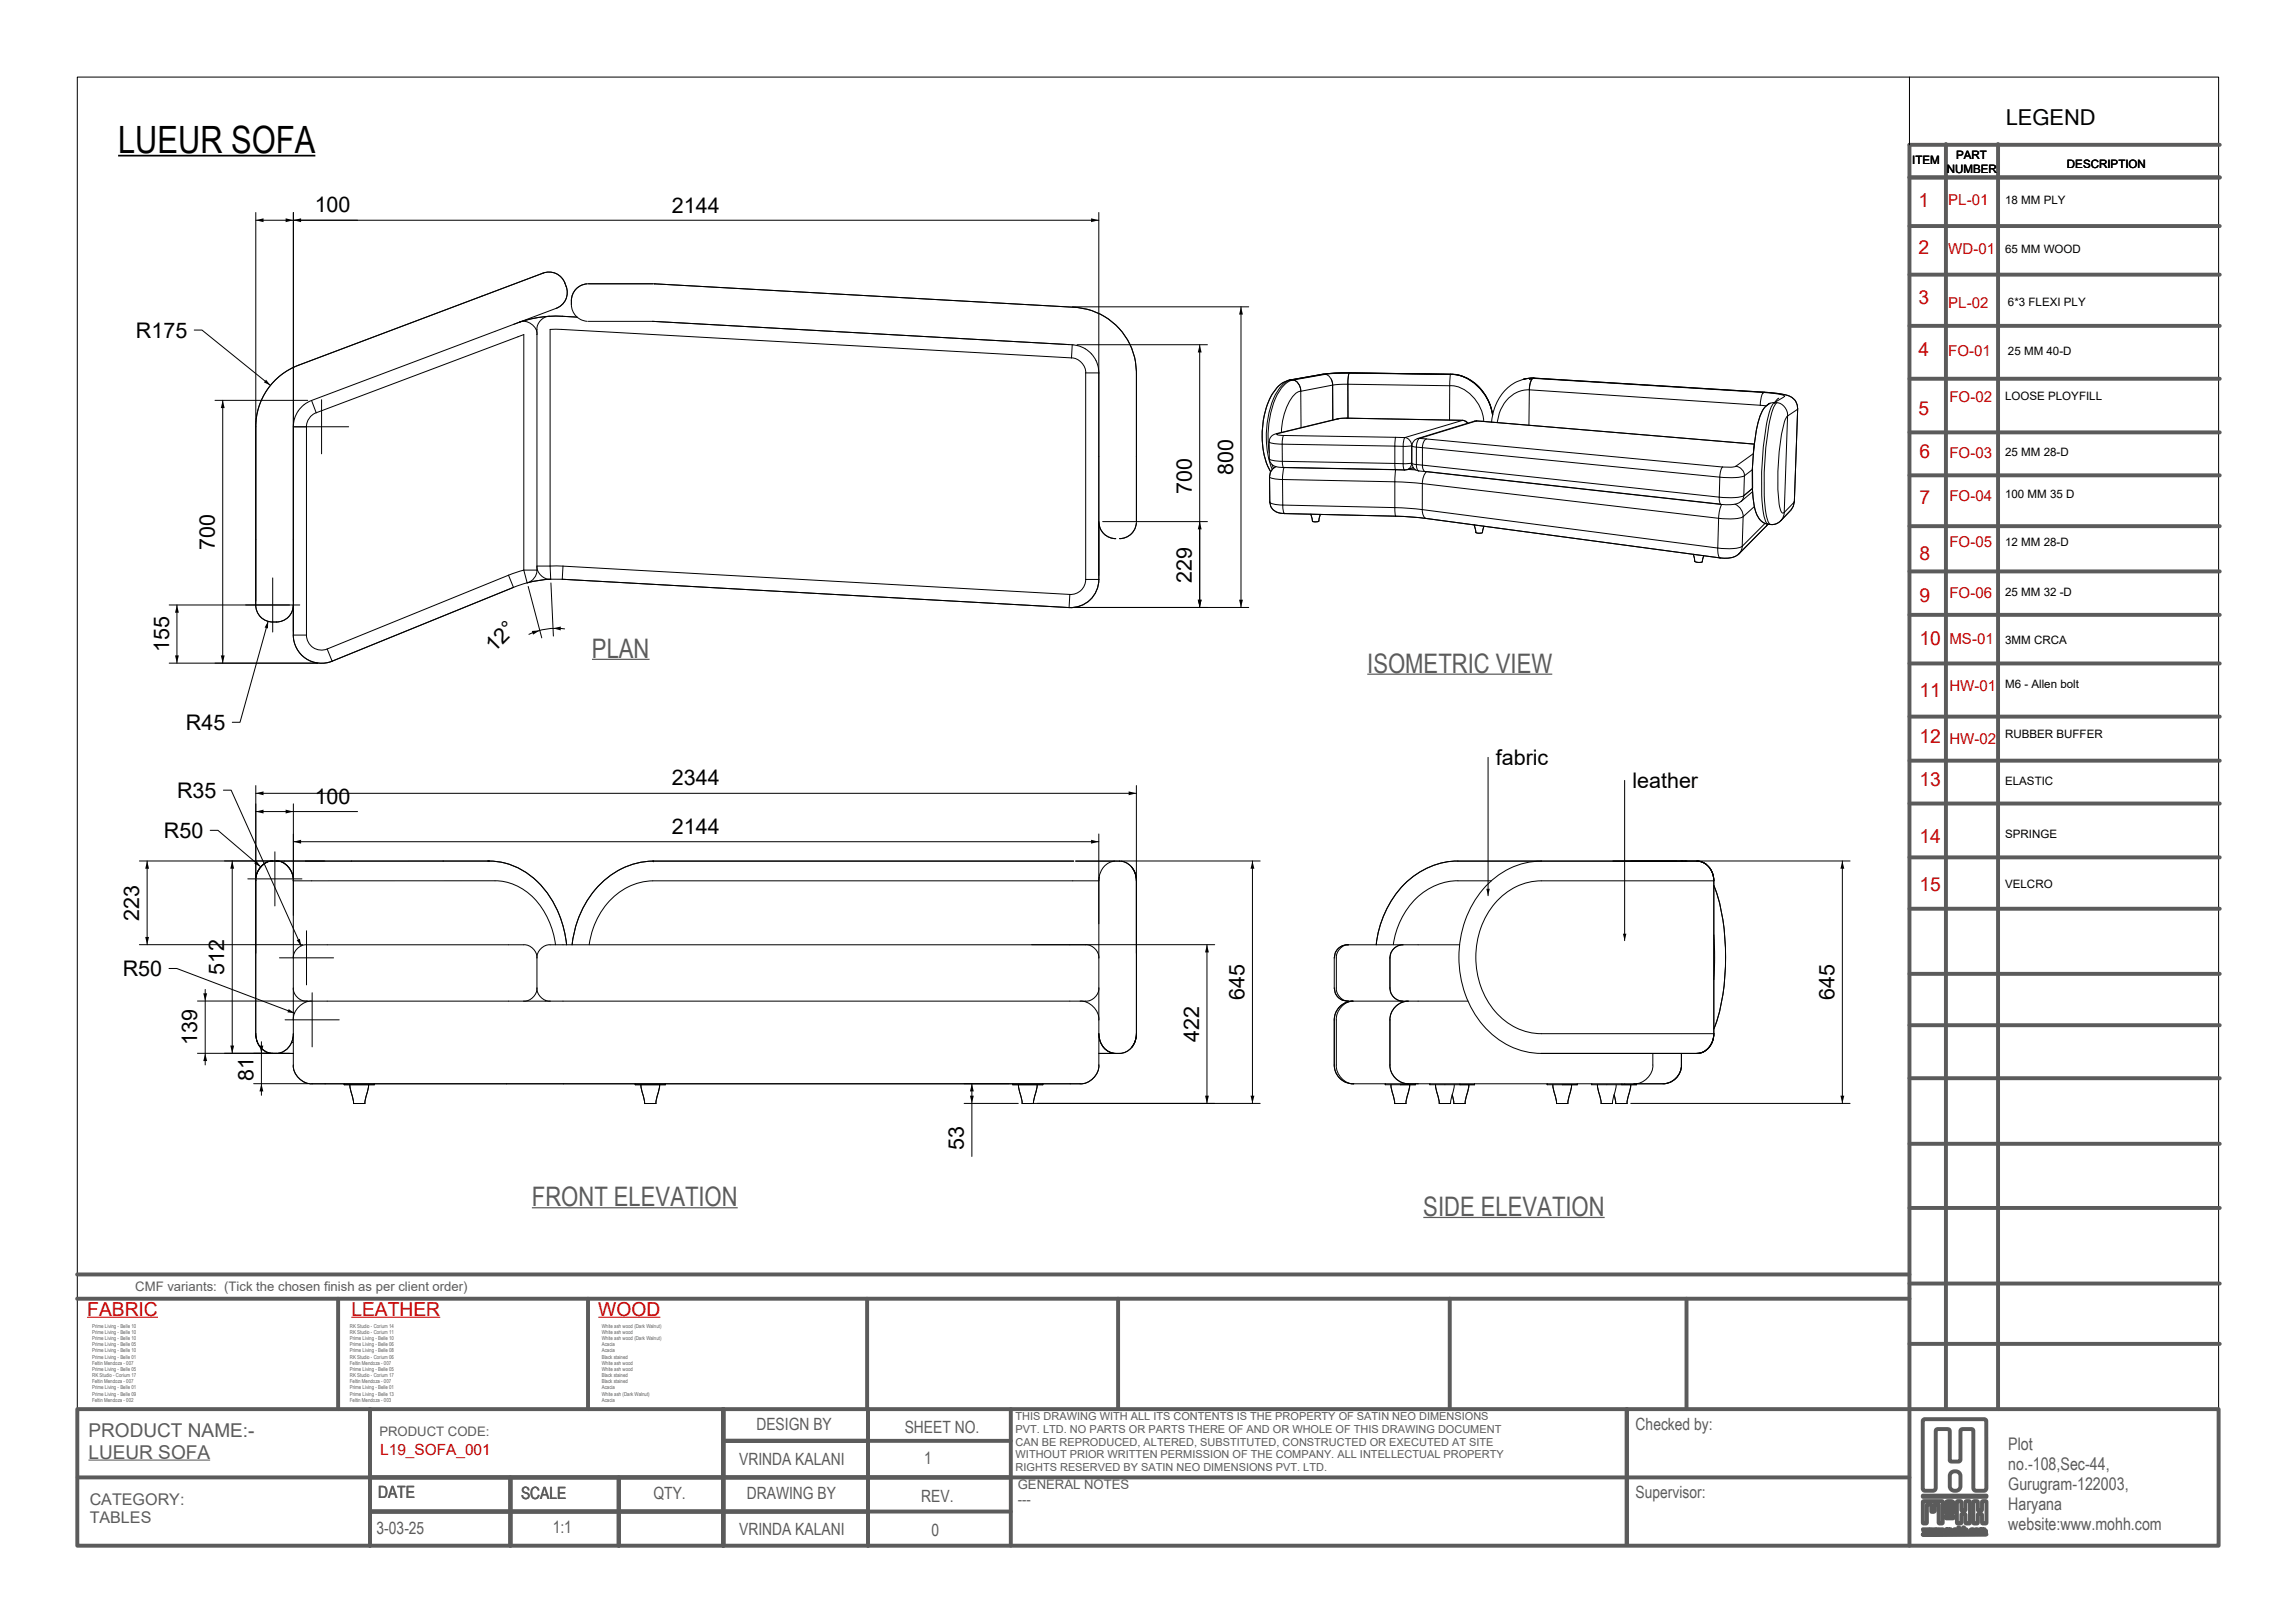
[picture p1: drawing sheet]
<svg xmlns="http://www.w3.org/2000/svg" width="297mm" height="210mm" viewBox="0 0 297 210" stroke-linecap="round" stroke-linejoin="round" font-family="sans-serif">
<defs><g id="words">
<text font-size="4.9" x="15.3" y="19.8">LUEUR SOFA</text>
<g font-size="3.5" fill="#5b5b5b">
<text x="76.6" y="85.1">PLAN</text>
<text x="176.9" y="87">ISOMETRIC VIEW</text>
<text x="68.8" y="156">FRONT ELEVATION</text>
<text x="184.1" y="157.3">SIDE ELEVATION</text>
</g>
<g font-size="2.8">
<text x="259.5" y="16.1">LEGEND</text>
<text x="40.7" y="27.5">100</text>
<text x="86.9" y="27.5">2144</text>
<text x="17.6" y="43.7">R175</text>
<text x="154.2" y="63.9" transform="rotate(-90 154.2 63.9)">700</text>
<text x="159.5" y="61.5" transform="rotate(-90 159.5 61.5)">800</text>
<text x="27.8" y="71.1" transform="rotate(-90 27.8 71.1)">700</text>
<text x="154.2" y="75.4" transform="rotate(-90 154.2 75.4)">229</text>
<text x="21.9" y="84.4" transform="rotate(-90 21.9 84.4)">155</text>
<text x="63.9" y="84.5" transform="rotate(-45 63.9 84.5)">12°</text>
<text x="24" y="94.4">R45</text>
<text x="86.9" y="101.6">2344</text>
<text x="193.5" y="99">fabric</text>
<text x="211.2" y="102">leather</text>
<text x="22.9" y="103.2">R35</text>
<text x="40.7" y="104">100</text>
<text x="86.9" y="107.9">2144</text>
<text x="21.2" y="108.4">R50</text>
<text x="18" y="119.2" transform="rotate(-90 18 119.2)">223</text>
<text x="15.9" y="126.3">R50</text>
<text x="29" y="126.2" transform="rotate(-90 29 126.2)">512</text>
<text x="161" y="129.4" transform="rotate(-90 161 129.4)">645</text>
<text x="237.3" y="129.4" transform="rotate(-90 237.3 129.4)">645</text>
<text x="25.5" y="135.2" transform="rotate(-90 25.5 135.2)">139</text>
<text x="155.1" y="134.8" transform="rotate(-90 155.1 134.8)">422</text>
<text x="32.8" y="139.8" transform="rotate(-90 32.8 139.8)">81</text>
<text x="124.7" y="148.7" transform="rotate(-90 124.7 148.7)">53</text>
</g>
<g font-size="2.5" fill="#c80000">
<text x="248.2" y="26.8">1</text>
<text x="248.2" y="32.8">2</text>
<text x="248.2" y="39.4">3</text>
<text x="248.2" y="46">4</text>
<text x="248.2" y="53.7">5</text>
<text x="248.3" y="59.2">6</text>
<text x="248.3" y="65.2">7</text>
<text x="248.3" y="72.5">8</text>
<text x="248.3" y="77.9">9</text>
<text x="248.3" y="83.5">10</text>
<text x="248.3" y="90.2">11</text>
<text x="248.3" y="96.1">12</text>
<text x="248.3" y="101.7">13</text>
<text x="248.3" y="109.1">14</text>
<text x="248.3" y="115.3">15</text>
<text x="11.3" y="170.2">FABRIC</text>
<text x="45.5" y="170.2">LEATHER</text>
<text x="77.4" y="170.2">WOOD</text>
</g>
<g font-size="2.5" fill="#5b5b5b">
<text x="11.4" y="185.9">PRODUCT NAME:-</text>
<text x="11.4" y="188.7">LUEUR SOFA</text>
</g>
<g font-size="2.2" fill="#5b5b5b">
<text x="97.8" y="185.1">DESIGN BY</text>
<text x="117" y="185.4">SHEET NO.</text>
<text x="211.6" y="185.1">Checked by:</text>
<text x="95.6" y="189.6">VRINDA KALANI</text>
<text x="119.6" y="189.5">1</text>
<text x="259.8" y="187.6">Plot</text>
<text x="259.8" y="190.1">no.-108,Sec-44,</text>
<text x="48.9" y="193.8">DATE</text>
<text x="67.4" y="193.9">SCALE</text>
<text x="84.5" y="193.9">QTY.</text>
<text x="96.6" y="193.9">DRAWING BY</text>
<text x="119.2" y="194.3">REV.</text>
<text x="211.6" y="193.8">Supervisor:</text>
<text x="259.8" y="192.7">Gurugram-122003,</text>
<text x="259.8" y="195.3">Haryana</text>
<text x="259.8" y="197.9">website:www.mohh.com</text>
<text x="48.7" y="198.4">3-03-25</text>
<text x="71.5" y="198.3">1:1</text>
<text x="95.6" y="198.6">VRINDA KALANI</text>
<text x="120.5" y="198.7">0</text>
</g>
<g font-size="2.1" fill="#5b5b5b">
<text x="11.6" y="194.7">CATEGORY:</text>
<text x="11.6" y="197">TABLES</text>
</g>
<text font-size="2" fill="#c80000" x="49.2" y="188.2">L19_SOFA_001</text>
<g font-size="1.9" fill="#c80000">
<text x="252" y="26.5">PL-01</text>
<text x="252" y="32.9">WD-01</text>
<text x="252" y="39.8">PL-02</text>
<text x="252" y="46.1">FO-01</text>
<text x="252.2" y="52">FO-02</text>
<text x="252.2" y="59.2">FO-03</text>
<text x="252.2" y="64.8">FO-04</text>
<text x="252.2" y="70.8">FO-05</text>
<text x="252.2" y="77.4">FO-06</text>
<text x="252.2" y="83.3">MS-01</text>
<text x="252.2" y="89.3">HW-01</text>
<text x="252.2" y="96.2">HW-02</text>
</g>
<g font-size="1.7" fill="#5b5b5b">
<text x="17.5" y="167">CMF variants: (Tick the chosen finish as per client order)</text>
<text x="49.1" y="185.8">PRODUCT CODE:</text>
<text x="131.7" y="192.6">GENERAL NOTES</text>
<text x="131.7" y="194.5">---</text>
</g>
<g font-size="1.5">
<text x="247.4" y="21.3">ITEM</text>
<text x="251.8" y="22.3">NUMBER</text>
<text x="253.1" y="20.6">PART</text>
<text x="267.4" y="21.7">DESCRIPTION</text>
<text x="259.4" y="26.4">18 MM PLY</text>
<text x="259.4" y="32.7">65 MM WOOD</text>
<text x="259.8" y="39.6">6*3 FLEXI PLY</text>
<text x="259.8" y="45.9">25 MM 40-D</text>
<text x="259.4" y="51.8">LOOSE PLOYFILL</text>
<text x="259.4" y="59">25 MM 28-D</text>
<text x="259.4" y="64.5">100 MM 35 D</text>
<text x="259.4" y="70.6">12 MM 28-D</text>
<text x="259.4" y="77.1">25 MM 32 -D</text>
<text x="259.4" y="83.4">3MM CRCA</text>
<text x="259.4" y="89">M6 - Allen bolt</text>
<text x="259.4" y="95.5">RUBBER BUFFER</text>
<text x="259.4" y="101.5">ELASTIC</text>
<text x="259.4" y="108.4">SPRINGE</text>
<text x="259.4" y="114.8">VELCRO</text>
</g>
<g font-size="1.4" fill="#5b5b5b">
<text x="131.4" y="183.8">THIS DRAWING WITH ALL ITS CONTENTS IS THE PROPERTY OF SATIN NEO DIMENSIONS</text>
<text x="131.4" y="185.4">PVT. LTD. NO PARTS OR PARTS THERE OF AND OR WHOLE OF THIS DRAWING DOCUMENT</text>
<text x="131.4" y="187">CAN BE REPRODUCED, ALTERED, SUBSTITUTED, CONSTRUCTED OR EXECUTED AT SITE</text>
<text x="131.4" y="188.7">WITHOUT PRIOR WRITTEN PERMISSION OF THE COMPANY. ALL INTELLECTUAL PROPERTY</text>
<text x="131.4" y="190.3">RIGHTS RESERVED BY SATIN NEO DIMENSIONS PVT. LTD.</text>
</g>
<g font-size=".7" fill="#5b5b5b">
<text x="11.9" y="171.8">Prime Living - Belle 10</text>
<text x="11.9" y="172.6">Prime Living - Belle 10</text>
<text x="11.9" y="173.4">Prime Living - Belle 10</text>
<text x="45.3" y="171.8">RK Studio - Corium 14</text>
<text x="45.3" y="172.6">RK Studio - Corium 11</text>
<text x="45.3" y="173.4">Prime Living - Belle 10</text>
<text x="77.8" y="171.8">White ash wood (Dark Walnut)</text>
<text x="77.8" y="172.6">White ash wood</text>
<text x="77.8" y="173.4">White ash wood (Dark Walnut)</text>
<text x="11.9" y="174.2">Prime Living - Belle 05</text>
<text x="11.9" y="175">Prime Living - Belle 10</text>
<text x="11.9" y="175.8">Prime Living - Belle 01</text>
<text x="11.9" y="176.6">Feltin Mendoza - 007</text>
<text x="11.9" y="177.4">Prime Living - Belle 05</text>
<text x="11.9" y="178.2">RK Studio - Corium 17</text>
<text x="11.9" y="179">Feltin Mendoza - 007</text>
<text x="11.9" y="179.8">Prime Living - Belle 01</text>
<text x="45.3" y="174.2">Prime Living - Belle 06</text>
<text x="45.3" y="175">Prime Living - Belle 08</text>
<text x="45.3" y="175.8">RK Studio - Corium 06</text>
<text x="45.3" y="176.6">Feltin Mendoza - 007</text>
<text x="45.3" y="177.4">Prime Living - Belle 05</text>
<text x="45.3" y="178.2">RK Studio - Corium 17</text>
<text x="45.3" y="179">Feltin Mendoza - 007</text>
<text x="45.3" y="179.8">Prime Living - Belle 01</text>
<text x="77.8" y="174.2">Acacia</text>
<text x="77.8" y="175">Acacia</text>
<text x="77.8" y="175.8">Black stained</text>
<text x="77.8" y="176.6">White ash wood</text>
<text x="77.8" y="177.4">White ash wood</text>
<text x="77.8" y="178.2">Black stained</text>
<text x="77.8" y="179">Black stained</text>
<text x="77.8" y="179.8">Acacia</text>
<text x="11.9" y="180.6">Prime Living - Belle 09</text>
<text x="11.9" y="181.4">Feltin Mendoza - 002</text>
<text x="45.3" y="180.6">Prime Living - Belle 13</text>
<text x="45.3" y="181.4">Feltin Mendoza - 003</text>
<text x="77.8" y="180.6">White ash (Dark Walnut)</text>
<text x="77.8" y="181.4">Acacia</text>
</g>
</g></defs>
<!-- layer: Make2D -->
<g fill="none" stroke="#000" stroke-width=".13">
<path d="M76 36.7a2.25 2.25 0 0 0-2.1 2.7 2.19 2.19 0 0 0 2.1 2.2M76.1 36.7h8.4M84.6 36.7l53.6 3a8.6 8.6 0 0 1 8.8 9.6v18.2M39.6 55.2h-1.7v27M39.6 55.2v27M40.3 51.8a3.6 3.6 0 0 0-2.4 3.4M40.3 51.8l31.7-11.9a2.25 2.25 0 0 0 1.1-3.3 2.19 2.19 0 0 0-2.8-1.3l-31.7 12a8.5 8.5 0 0 0-5.5 7.9v23.1a2.25 2.25 0 0 0 2.7 2.2 2.19 2.19 0 0 0 2.1-2.2M40.3 51.8l.6 1.6M40.9 53.4a1.96 1.96 0 0 0-1.3 1.8M40.9 53.4l26.9-10.1v30.5M67.2 41.7a1.73 1.73 0 0 1 2.3 1.6M67.2 41.7l-.8 .3"/>
<path d="M71.1 40.9a1.72 1.72 0 0 0-1.6 1.7v31.2M71.1 40.9l3.6 .1M71.1 40.9l-2 .3-1.9 .5M76.1 41.6h8.3l53.6 3a3.8 3.8 0 0 1 4.1 4v26.4M84.4 41.6l53.9 3M138.6 46.3a1.97 1.97 0 0 1 1.8 1.9M138.6 46.3l-66-3.7h-1.4v30.6M138.7 44.6l-.1 1.7M140.4 48.2h1.7M140.4 48.2v26.8M164.2 57.2a1.66 1.66 0 0 0 1.1 .2l.6 .1M164.2 57.2v2.2"/>
<path d="M164.2 59.4a1.57 1.57 0 0 0 1.2 .3h.5M164.2 59.4a1.22 1.22 0 0 0 1.2 1l.6 .1M165.1 56.1l-.6 .3a1.02 1.02 0 0 0-.3 .8M165.3 56.1l-.1 .1 .2 .1h.6M165.3 56.1h-.2M165.9 57.5v2.2M165.9 57.5l14.5 .2M165.9 59.7l.1 .8M165.9 59.7l14.5 .3M166 56.3l-.1 .4v.8M166 56.3l14.5 .3M166.9 49.2h-.3a4.1 4.1 0 0 0-2.4 2.5 11.1 11.1 0 0 0 .2 9.3"/>
<path d="M167 49.2a3.7 3.7 0 0 0-2.3 2.4 12.8 12.8 0 0 0-.1 9.1M167 49.2h.2M167 49.2h-.1M167.2 49.2a3.7 3.7 0 0 0-2.2 2.4 13.5 13.5 0 0 0-.8 7M167.2 49.2a1.32 1.32 0 0 1 1.1 1.4M168.3 50.6a2.5 2.5 0 0 0-1.7 1.7 9 9 0 0 0-.8 3.6M168.3 50.6v4.7M171 48.4l-4.1 .8M171.2 48.4l-4.2 .8M171.2 48.4h.2M171.2 48.4h-.2M171.4 48.4a1.26 1.26 0 0 1 1 1.4l-4.1 .8"/>
<path d="M171.4 48.4l-4.2 .8M172.2 49l.2 .8M172.4 49.8v4.5M173 54.2l-7.9 1.9M173.2 54.2l1-.1 14.6 .3-14.6-.3-1.2 .1M173.2 54.2h-.2M173.2 54.2l-7.9 1.9M174.4 49.7l-2 .1M174.4 49.7v4.4M174.4 49.7l13.1 .2a4.5 4.5 0 0 1 4.1 3l.2 .8 .1 .8M174.5 48.5l-.1 1.2M174.5 48.3l-3.1 .1"/>
<path d="M174.5 48.3l-.1 .4v1M174.5 48.3l13.1 .1M174.6 48.2l-2 .1-1.6 .1M180.4 60l.1 .8M180.4 60h1.1M180.4 57.7h1.1M180.4 57.7v2.3M180.5 56.6l-.1 1.1M180.5 56.6h1.2M181.5 60l.1 .7 .1 .1M181.5 57.7v2.3M181.7 56.6l-.1 .4-.1 .7"/>
<path d="M181.7 56.6a1.05 1.05 0 0 1 .9 1.1M182.6 59.9a.88 .88 0 0 1-.5 .9M182.6 59.9l-1.1 .1M182.6 57.7h-1.1M182.6 57.7v2.2M182.6 60a1 1 0 0 0 .9 .9M182.6 57.7v2.2l.6 .2M182.6 57.7l.6 .1M183.2 57.8l.8 .1M183.2 57.8v2.3M183.3 56.7a.99 .99 0 0 0-.7 1M183.6 56.7a1.33 1.33 0 0 0-.4 1.1"/>
<path d="M183.6 56.7l.9 .1M183.6 56.7h-.3M184 57.9v2.3M184 57.9l38.5 3.8M184.5 56.8a1.21 1.21 0 0 0-.5 1.1M184.5 56.8l38.3 3.6M187.6 48.4a5.7 5.7 0 0 1 5 3.6l.3 .9 .2 .8M187.6 48.4l-.1 1v4.9M187.7 48.4l-13.1-.2-1.9 .1-1.5 .1M187.7 48.4a5.9 5.9 0 0 1 5.4 5.3 6.2 6.2 0 0 0-4.7-5.3zM188.8 54.4a1.17 1.17 0 0 1 1.1 .3M189.8 54.8l-.2-.2-.4-.2-7.5 2.2"/>
<path d="M190.7 54.5h1.1h-.1M190.7 54.5l-7.4 2.2M191 54.5h-.3M191 54.5l-7.4 2.2M191 54.5h.7M191.7 54.5l35.3 3-.2 1.2M197.1 49.1a6.1 6.1 0 0 0-4.2 5.5M197.2 49l-.1 .1 1.2-.2a1.79 1.79 0 0 0-.5 1.5M197.2 49l1.2-.1-.5 .2M197.8 50.4l29.9 2M197.8 50.4a1.9 1.9 0 0 1 .6-1.5l29.7 1.9M197.8 50.4a4.1 4.1 0 0 0-3.9 3.1l-.2 1.2"/>
<path d="M197.8 50.4v4.6M198.5 48.9l-.6 .2M198.6 49l-.1-.1 29.6 1.8a10.7 10.7 0 0 1 3.7 .7 1.68 1.68 0 0 1 .7 1.5M226.8 58.7l-2.3 1.6M228.1 50.8a2.16 2.16 0 0 0-.4 1.6M228.2 50.8l1.9 .2 .8 .3-1.4 .8M228.8 52.3l-.3 .2-.8-.1M228.8 52.3l-.6 .5a5.8 5.8 0 0 0-1 2.9 27.1 27.1 0 0 0-.2 10.1 2.21 2.21 0 0 0 1.8 2M229 52.2l-.2 .1M229.5 52.1a5.4 5.4 0 0 0-1 2.9 36.8 36.8 0 0 0-.4 11l.2 1.2a.82 .82 0 0 0 .5 .6M229.5 52.1l-.7 .2M229.5 52.1h.3"/>
<path d="M229.8 52.1a5.5 5.5 0 0 0-1 2.9 37.3 37.3 0 0 0-.4 11l.2 1.2a.84 .84 0 0 0 .5 .7M229.8 52.1a1.59 1.59 0 0 1 1.4 1.7M230.1 51.5l-.6 .7M231.2 53.8l-.2 .4a28.8 28.8 0 0 0-.7 11.6 .59 .59 0 0 0 .4 .6l.1-.1M231.2 53.8l-.4 12.5M232.5 52.9l-.4 12M232.5 52.9l-1.3 .9M65.8 74.4l.6 1.6M65.8 74.4l-23.5 9.6M66.4 76l-23.4 9.5M67.8 73.8l-2 .6M67.8 73.8l.4 1.6"/>
<path d="M68.2 75.4l-1.8 .6M69.5 73.8a1.71 1.71 0 0 1-1.3 1.6M69.5 73.8h-1.7M71.2 73.2h1.6M71.2 73.2h-1.7a1.73 1.73 0 0 0 1.7 1.7M71.2 73.2v1.7M71.2 74.9h1.5M71.2 74.9l-1.5 .2-1.5 .3M72.7 74.9l65.6 3.7M72.8 73.2l-.1 1.7M72.8 73.2l65.6 3.7M138.4 76.9l-.1 1.7"/>
<path d="M140.4 75a1.94 1.94 0 0 1-2 1.9M140.4 75h1.7M142.1 75a3.6 3.6 0 0 1-3.8 3.6M142.2 67.6a2.19 2.19 0 0 0 2.1 2.1M147 67.6a2.19 2.19 0 0 1-2.2 2.1M164.2 61.7a1.49 1.49 0 0 0 1.2 .3h.5M164.2 61.7l.1 3.2M164.3 64.9a1.4 1.4 0 0 0 1.1 .4h.5M164.3 64.9a1.63 1.63 0 0 0 1.9 1.5M164.6 60.1l.1 .5M165 60.4a1.46 1.46 0 0 0-.8 1.3M165.9 62v3.3"/>
<path d="M165.9 62l14.5 .3M165.9 65.3a1.57 1.57 0 0 0 .3 1.1M165.9 65.3l14.5 .4M166 60.5l14.5 .3M166.1 66.4h.1M166.1 60.5l-.1 .6-.1 .9M166.2 66.4l14.3 .4M169.6 66.5l.2 .9 .4 .1 .4-.1 .2-.8M180.4 65.7l3.6 .2M180.4 65.7l.1 1.1M180.4 62.3l3.6 .3M180.4 62.3v3.4"/>
<path d="M180.5 60.8h1.2M180.5 60.8h1.1M180.5 66.8l4 .3M180.5 60.8l-.1 1.5M182.1 60.8h-.4M182.1 60.7l1 .1M182.3 60.6l.7 .1M182.8 60.5l-.7 .3M183.2 60.1a.8 .8 0 0 0 .3 .8M183.2 60.1l.8 .1M183.5 60.9l.9 .1M184 65.9a1.08 1.08 0 0 0 .5 1.2"/>
<path d="M184 65.9l38.2 5M184 62.6l38.3 4.5M184 62.6v3.3M184 60.2a.78 .78 0 0 0 .4 .8M184 60.2l38.4 4.1M184.4 61l38.2 4.3M184.5 61l38.1 4.2M184.5 67.1l38 5.1M184.5 61a2.16 2.16 0 0 0-.5 1.6M190.7 67.9l.2 1 .3 .1 .5-.1M192 68.1l-.2 .8M219.1 71.7l.2 1 .5 .1 .4-.1"/>
<path d="M220.4 71.9l-.2 .8M222.2 70.9a1.46 1.46 0 0 0 .3 1.3M222.3 67.1l-.1 3.8M222.4 64.3a1.06 1.06 0 0 0 .2 1M222.5 61.7l-.1 2.6M222.7 65.3l-.2 .5-.2 1.3M222.8 60.4a2.03 2.03 0 0 0-.3 1.3M224.4 65.2a1.77 1.77 0 0 1 1.1 1.6M224.5 60.3l-.6 .1h-1.1M224.5 60.3a1.24 1.24 0 0 1 1.2 1.3M225 71.6a2.75 2.75 0 0 1-2.5 .6M225.2 64.9a3.4 3.4 0 0 1-2.6 .4"/>
<path d="M225.4 70.7a1.43 1.43 0 0 1-.4 .9M225.4 70.7a5.7 5.7 0 0 1-3.2 .2M225.5 66.8a6.3 6.3 0 0 1-3.2 .3M225.5 66.8l-.1 3.9M225.6 64.1l-.2 .6-.2 .2M225.6 64.1a6.8 6.8 0 0 1-3.2 .2M225.7 61.6a7.3 7.3 0 0 1-3.2 .1M225.7 61.6l-.1 2.5M226.7 60.8l-1 .8M226.7 63.2l-1.1 .9M226.7 60.7v2.5M226.7 63.6l-1.5 1.3"/>
<path d="M226.9 65.5l-1.4 1.3M228.3 67.7l-2.9 3M228.5 68l-3.5 3.6M228.7 67.8l-.2 .2M228.8 67.8l.3 .1M230.4 67.3l-.6 .5-.7 .1M230.8 66.3a1.6 1.6 0 0 1-.4 1M231.6 66.1l-1.2 1.2M231.7 65.9l-.1 .1M232.1 64.9l-1.3 1.4M232.1 64.9l-.1 .6-.3 .4M37.9 82.2a3.6 3.6 0 0 0 5.1 3.3"/>
<path d="M37.9 82.2h1.7M39.6 82.2a1.94 1.94 0 0 0 2.7 1.8M42.3 84l.7 1.5M35.8 111.4a2.39 2.39 0 0 1 2.1 2.6M35.8 111.4a2.4 2.4 0 0 0-2.7 2.6v19.7a2.42 2.42 0 0 0 1.8 2.6 2.42 2.42 0 0 0 2.8-1.4M35.8 111.4h27.5a9.5 9.5 0 0 1 8.1 5 14.1 14.1 0 0 1 1.9 5.8M37.9 114h26.1a7.8 7.8 0 0 1 6.9 5 11 11 0 0 1 1 3.2M37.9 114v9.9M63.1 111.4h.2M84.5 111.4v.1M138.9 111.4h-54.3a10.5 10.5 0 0 0-9.4 6.5 13.9 13.9 0 0 0-1.2 4.3M139.1 111.4h5.1"/>
<path d="M142.1 114h-57.7a8.8 8.8 0 0 0-7.9 6.9l-.3 1.3M146.4 112.2l.4 .7 .2 1.1M147 114a2.44 2.44 0 0 0-2.4-2.7 2.44 2.44 0 0 0-2.5 2.7v9.9M147 114v19.7M192.9 114h-4.3a8.5 8.5 0 0 0-7.7 5.8l-.5 1.6-.2 .8M199.4 111.4h-10.8a10.4 10.4 0 0 0-9.2 6.2 13.4 13.4 0 0 0-1.4 4.6M199.4 111.4a10.7 10.7 0 0 0-9.6 7 13.8 13.8 0 0 0 3.4 15.6 9.7 9.7 0 0 0 6.2 2.3h20.1M199.4 111.4h20.1M208.6 111.4h9.6M217.5 111.4h.2M219.5 111.4a2.39 2.39 0 0 1 2.2 2.6M219.5 111.4a1.98 1.98 0 0 1 1.3 .5"/>
<path d="M221.2 112.3l.3 .7 .2 1M221.7 114h-22.3a8.6 8.6 0 0 0-7.8 6.1 10.8 10.8 0 0 0 3.5 12.3 7.6 7.6 0 0 0 4.3 1.3h22.3M221.7 114.6a24.2 24.2 0 0 1 1.5 7.8 34 34 0 0 1-.3 6.2 16.8 16.8 0 0 1-1.2 4.5M221.7 114v19.7M36 136.3h.8M36.8 136.3h1.1M37.7 134.9h.2M37.9 123.9a1.72 1.72 0 0 1 1.7-1.7h28.2a1.72 1.72 0 0 1 1.7 1.7M37.9 127.8a1.72 1.72 0 0 0 1.7 1.7h100.2a1.84 1.84 0 0 0 2.3-1.7M37.9 133.7l-.2 1.2M37.9 123.9v13.9a2.53 2.53 0 0 0 3 2.4h97.5a5.5 5.5 0 0 0 2.3-.2 2.52 2.52 0 0 0 1.4-2.2v-5.8M40.4 129.5a2.46 2.46 0 0 0-2.5 2.5"/>
<path d="M69.5 123.9a1.72 1.72 0 0 1 1.7-1.7h68.6a1.84 1.84 0 0 1 2.3 1.7M69.5 127.8a1.72 1.72 0 0 1-1.7 1.7M69.5 127.8a1.72 1.72 0 0 0 1.7 1.7M69.5 123.9v3.9M70.6 129.4l-.1 .1M139.7 129.5a2.46 2.46 0 0 1 2.4 2.5M142.1 127.8v4.2M142.1 123.9v3.9M142.1 136.3h2.1M147 134.2l-.3 .8-.3 .5M147 133.7v.5M147 133.7a2.43 2.43 0 0 1-2.4 2.6 2.43 2.43 0 0 1-2.5-2.6 2.45 2.45 0 0 0 2.2 2.6"/>
<path d="M174.4 122.2a1.66 1.66 0 0 0-1.5 1.7v3.9a1.66 1.66 0 0 0 1.5 1.7M179.8 127.8a1.7 1.7 0 0 0 1.6 1.7M179.8 137.8a2.43 2.43 0 0 0 2.4 2.4M179.8 123.9v3.9M179.8 132v5.8M179.8 137.8a2.45 2.45 0 0 0 2.4 2.4M179.8 127.8a1.72 1.72 0 0 0 1.7 1.7M181.4 122.2a1.72 1.72 0 0 0-1.6 1.7M181.5 122.2a1.7 1.7 0 0 0-1.6 1.1l-.1 .6M182.1 129.5a2.45 2.45 0 0 0-2.3 2.5M182.2 129.5a2.43 2.43 0 0 0-2.4 2.5M188.8 122.2h-14.5a1.7 1.7 0 0 0-1.6 1.1l-.1 .6v3.9a1.7 1.7 0 0 0 1.7 1.7h15.6"/>
<path d="M213.8 136.3v1.5a2.46 2.46 0 0 1-2.4 2.4M217.5 136.3v1.5a2.46 2.46 0 0 1-2.4 2.4h-40.1M217.5 136.3a4.5 4.5 0 0 1-.2 2.6 2.43 2.43 0 0 1-2.1 1.3M221.7 133.7a2.45 2.45 0 0 1-2.2 2.6M221.7 120.9l.1 2.9-.1 2.9M221.7 133.7a2.42 2.42 0 0 1-2.2 2.6M221.7 133.7a2.39 2.39 0 0 1-2.2 2.6M44.5 140.2v.1h3.9v-.1M45.3 140.3l.4 2.5h1.5l.5-2.5M82.2 140.2v.1h3.9v-.1M82.9 140.3l.5 2.5h1.4l.5-2.5M131 140.2v.1h3.9v-.1"/>
<path d="M131.7 140.3l.5 2.5h1.5l.5-2.5M175 140.2a2.43 2.43 0 0 1-2.4-2.4v-5.8a2.43 2.43 0 0 1 2.4-2.5 2.37 2.37 0 0 0-2.1 2.5v5.8a2.39 2.39 0 0 0 2.2 2.4M179.2 140.2v.1h3.9v-.1M179.9 140.3l.5 2.5h1.5l.5-2.5M185.7 140.3l.5 2.5h1.4l.5-2.5M188.9 140.2v.1M190 140.3l-.5 2.5h-1.4l-.2-1.2M190.7 140.2v.1h-5.7v-.1M200.1 140.2v.1h3.9v-.1M200.9 140.3l.5 2.5h1.4l.5-2.5M205.9 140.2v.1h5.8v-.1M206.6 140.3l.5 2.5h1.5l.5-2.5"/>
<path d="M209.8 140.2v.1M211 140.3l-.5 2.5h-1.5l-.2-1.2"/>
</g>
<!-- layer: Layer 01 -->
<path d="M11.3 170.4h9.1M45.5 170.4h11.4M77.4 170.4h8" fill="none" stroke="#c80000" stroke-width=".14"/>
<!-- layer: Default -->
<g fill="none" stroke="#000" stroke-width=".13">
<path d="M10 10h277v190h-277zM247 10v8.7M33.1 27.5v50.3M33.1 28.5h109M37.9 27.5v54.1M138.7 39.7h22.8M142.1 27.5v46.9M160.5 39.7v38.9M25.1 42.7h1l8.9 7.2M27.8 51.8h12M28.8 51.8v34M38.1 55.2h7"/>
<path d="M41.6 51.7v7M139.3 44.6h16.9M155.2 44.6v34M21.9 78.3h16.9M22.9 78.3v7.5M35.3 74.8v7M68.3 75.9l1.8 6.6M71.3 75.4l.3 6.9M138.8 78.6h22.7M142.6 67.5h13.6M21.9 85.8h19.2M34.7 80.4l-3.7 13h-1"/>
<path d="M73 81.4a8.2 8.2 0 0 0-4.6 .7M192.5 98v17.9M18 111.4h24M19 111.4v10.8M27.2 107.4h1l5.5 4.7M28.9 102.2h1l9.1 20.2M30 111.4v24.9M32.1 113.7h7M33.1 101.6v21.7M33.1 102.6h113.9M33.1 105h13.2M35.6 110.2v7"/>
<path d="M37.9 104v14.4M37.9 108.9h104.2M142.1 107.9v11.6M145.1 111.4h17.9M147 101.6v21.7M162 111.4v31.4M210.2 101v20.7M210.9 111.4h28.4M238.3 111.4v31.4M18 122.2h21.2M21.9 125.3h1l15.2 5.8M25.5 136.3h11.9"/>
<path d="M25.5 129.5h14.3M26.5 128v9.8M33.8 134.8v6.9M36.2 123.9h7M36.9 131.9h7M39.7 120.4v7M40.4 128.4v7M133.5 122.2h23.6M156.1 122.2v20.6M32.8 140.2h7.1M124.7 142.8h7M124.7 140.2h5.8"/>
<path d="M125.7 140.2v9.4M133.5 142.8h29.5M211 142.8h28.3"/>
</g>
<g fill="#000">
<path d="M33.1 28.5l1-.3v.5zM36.9 28.2l1 .3-1 .2zM37.9 28.5l1-.3v.5zM141.1 28.2l1 .3-1 .2zM160.5 39.7l.3 1h-.5zM28.8 51.8l.3 1h-.5zM34.4 49.1l.6 .8-.9-.4zM155.2 44.6l.2 1h-.5zM22.9 78.3l.2 1h-.5zM154.9 77.6h.5l-.2 1zM155.2 67.5l.2 1h-.5zM160.3 77.6h.5l-.3 1z"/>
<path d="M22.6 84.8h.5l-.2 1zM28.6 84.8h.5l-.3 1zM34.7 80.4v.9l-.5-.1zM68.8 81.6h1l-.8 .5zM71.5 81.3l1-.2v.5zM19 111.4l.3 1h-.5zM30 111.4l.3 1h-.5zM33.1 102.6l1-.2v.5zM33.1 105l1-.3v.5zM33.2 111.4l.5 .7-.8-.4zM36.9 104.7l1 .3-1 .2zM37.9 108.9l1-.3v.5z"/>
<path d="M141.1 108.6l1 .3-1 .2zM146 102.4l1 .2-1 .3zM162 111.4l.3 1h-.5zM192.3 115h.4l-.2 .9zM238.3 111.4l.3 1h-.5zM18.8 121.2h.5l-.3 1zM26.5 136.3l.3 1h-.5zM26.3 128.5h.5l-.3 1zM29.8 135.3h.5l-.3 1zM33.6 135.3h.5l-.3 1zM37.3 130.5l.8 .6-.9-.1zM38.4 121.6l.4-.1 .2 .9z"/>
<path d="M156.1 122.2l.3 1h-.5zM209.9 120.8h.5l-.2 .9zM33.8 140.2l.3 1h-.5zM125.7 140.2l.3 1h-.5zM125.5 141.8h.5l-.3 1zM155.9 141.8h.5l-.3 1zM161.8 141.8h.5l-.3 1zM238.1 141.8h.5l-.3 1z"/>
</g>
<!-- layer: TAG-SYM -->
<path d="M15.3 20.1h25.5" fill="none" stroke="#000" stroke-width=".22"/>
<!-- layer: 01-TEXT-TITL -->
<g fill="none" stroke="#5b5b5b" stroke-width=".51">
<path d="M251.7 18.6v163.7M258.5 18.6v163.7M287.1 18.7h-40.1v181.3M247 29.2h40.1M247 35.5h40.1M247 23h40.1M247 55.9h40.1M247 49h40.1M247 42.2h40.1M247 68.1h40.1M247 61.5h40.1M247 73.9h40.1"/>
<path d="M247 79.5h40.1M247 98.4h40.1M247 85.8h40.1M247 92.7h40.1M247 104h40.1M247 117.6h40.1M247 110.9h40.1M247 139.5h40.1M247 126h40.1M247 132.6h40.1M247 148h40.1M247 156.3h40.1"/>
<path d="M10 168h237M10 164.9h237M43.7 168v14.3M76.1 168v14.3M112.2 168v14.3M144.6 168v14.3M187.5 168v14.3M218.2 168v14.3M247 166.1h40.1M247 173.9h40.1M10 182.3h277v17.7h-277zM10 191.1h237"/>
<path d="M47.9 182.3v17.7M47.9 195.6h82.9M66 191.1v8.9M80 191.1v8.9M93.6 182.3v17.7M93.6 186.4h37.2M112.3 182.3v17.7M130.8 182.3v17.7M210.4 182.3v17.6M248.7 198.5h8.3l-8.3 .1M248.7 193.5h8.3v.2h-8.3zM248.7 194.3l.1-.1h2.5v2.9h-.4l-.1-.1v-2.3l-.1-.1h-.4v.9l-.1 .1h-.4v-1h-.5v2.4l-.2 .1h-.3z"/>
<path d="M248.7 197.8h.2l.1 .4 .1-.4h.1l.1 .4 .2-.4h.1l-.2 .6h-.1l-.1-.4-.2 .4h-.1zM248.8 183.7l.2-.1h7.6l.3 .1 .1 8.8-.2 .3-1.2 .1-.3-.2v-7.5l-.1-.3h-.2h-1l-.4 .1v3.8v.2l-.3 .1h-.8l-.3-.1v-4l-.4-.1h-1.1l-.3 .1v7.5l-.2 .3-.2 .1-1.2-.1-.1-.3zM249.6 197.8h.2l.1 .4 .1-.4h.1l.1 .4 .1-.4h.2l-.2 .6h-.1l-.2-.4-.1 .4h-.1zM250.5 197.8h.1l.1 .4 .2-.4h.1l.1 .4 .1-.4h.1l-.2 .6h-.1l-.1-.4-.1 .4h-.1zM251.6 196.2l.1-.1h1l.1 .2-.1 .1h-1zM251.7 194.4a.73 .73 0 0 1 1 0v1.3a.73 .73 0 0 1-1 0zM252 198l.1 .4h.1v-.4l.1-.1 .1 .1v.4h.1v-.4M252.1 194.6l.2-.1 .1 .2v.7l-.1 .1-.3-.1zM252.3 197.8l-.5 .1-.1-.1v.6h.1v-.4M252.4 190.5a.73 .73 0 0 1 1.2 .4v1.4a.7 .7 0 0 1-.7 .6 .7 .7 0 0 1-.7-.6v-1.4zM252.8 198h.2l.1 .1-.2 .2-.1-.1zM253.2 194.2h.5v1.1l.1 .1h.3l.2-.1v-1.1h.5v2.9h-.5v-1.1l-.2-.1h-.3l-.1 .1v1.1h-.5z"/>
<path d="M253.4 198v.4h-.1v-.8h.1v.3l.2-.1 .2 .1v.5h-.1v-.3M254.1 198v.4h-.1v-.8h.1v.3l.2-.1 .1 .1v.5h-.1v-.3M254.9 197.9l.2-.1 .2 .1v.1l-.2-.1-.1 .2v.2h.3a.3 .3 0 0 1-.4 0 .3 .3 0 0 1 0-.4zM255.3 194.2h.5l.1 1.1 .1 .1h.3l.1-.1v-1.1h.6v2.9h-.6v-1.1l-.1-.1h-.3l-.1 .1-.1 1.1h-.5zM255.6 198h.2v.1l-.1 .2-.2-.1zM256.4 198v.4h.2v-.4l.1-.1 .1 .1v.4h.1v-.4M256.7 197.8l-.5 .1-.1-.1v.6h.1v-.4"/>
<circle cx="252.9" cy="198.1" r=".29"/>
<circle cx="255.7" cy="198.1" r=".29"/>
</g>
<path d="M76.6 85.3h7.4M176.9 87.2h23.9M68.8 156.3h26.6M184.1 157.5h23.5" fill="none" stroke="#5b5b5b" stroke-width=".16"/>
<path d="M11.4 188.9h15.8" fill="none" stroke="#5b5b5b" stroke-width=".14"/>
<use href="#words"/>
</svg>
